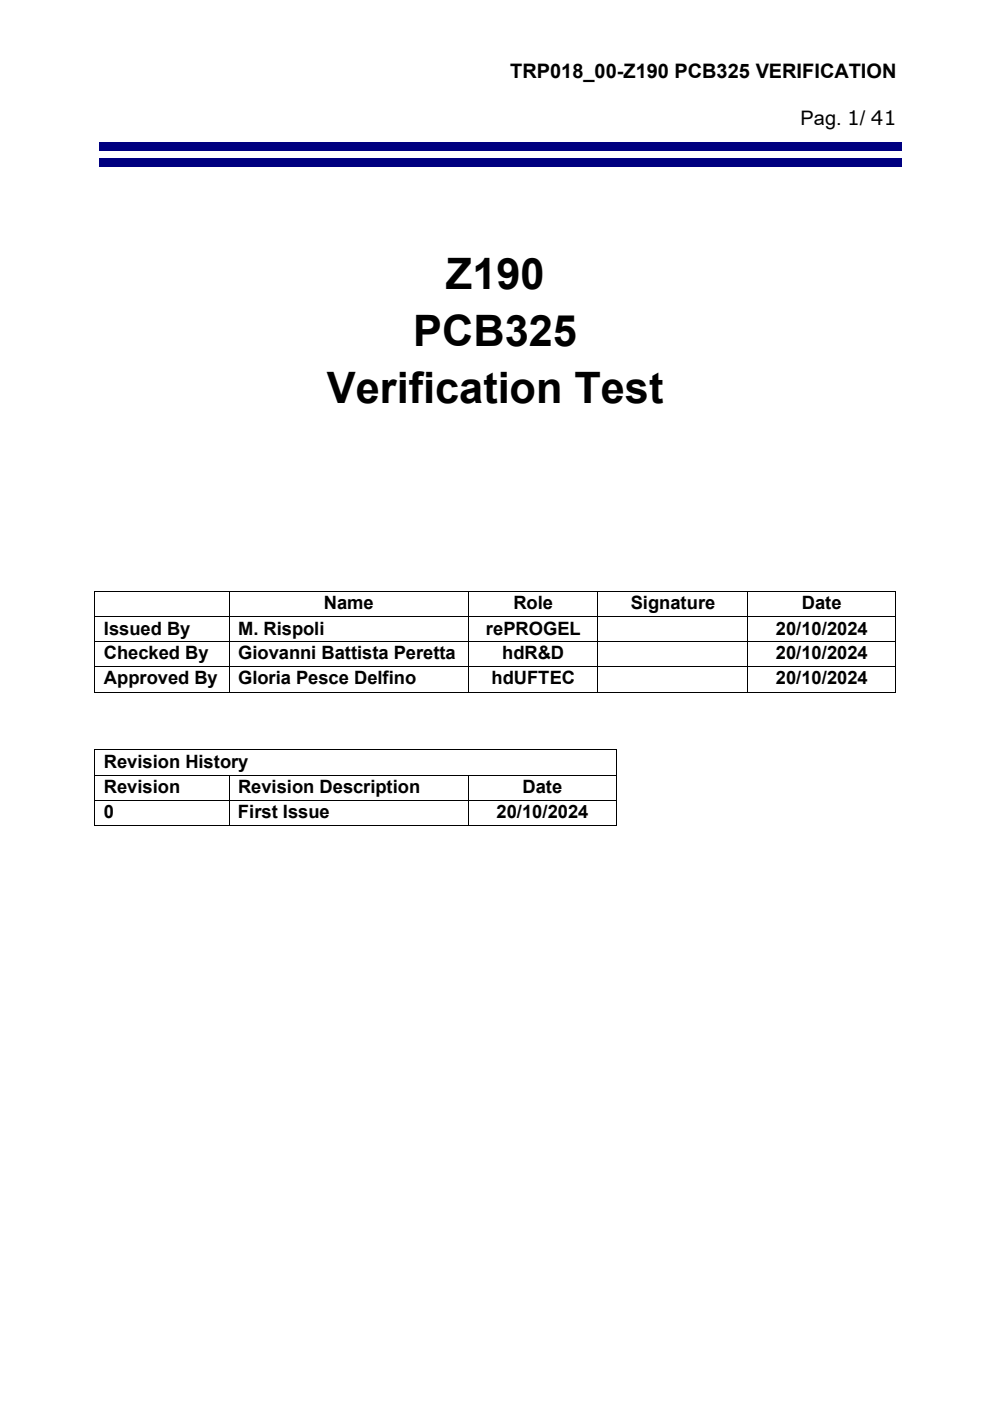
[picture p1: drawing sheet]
<svg xmlns="http://www.w3.org/2000/svg" width="210mm" height="297mm" viewBox="0 0 210 297" stroke-linecap="round" stroke-linejoin="round" font-family="sans-serif">
<defs><g id="words">
<g font-size="9.2">
<text x="94.5" y="61.3">Z190</text>
<text x="87.6" y="73.4">PCB325</text>
<text x="69.3" y="85.5">Verification Test</text>
</g>
<g font-size="4.2">
<text x="108.2" y="16.5">TRP018_00-Z190 PCB325 VERIFICATION</text>
<text x="169.7" y="26.5">Pag. 1/ 41</text>
</g>
<g font-size="3.9">
<text x="68.7" y="129.2">Name</text>
<text x="108.8" y="129.2">Role</text>
<text x="133.7" y="129.2">Signature</text>
<text x="170" y="129.2">Date</text>
<text x="22" y="134.5">Issued By</text>
<text x="50.5" y="134.5">M. Rispoli</text>
<text x="103" y="134.5">rePROGEL</text>
<text x="164.5" y="134.5">20/10/2024</text>
<text x="22" y="139.8">Checked By</text>
<text x="50.5" y="139.8">Giovanni Battista Peretta</text>
<text x="106.5" y="139.8">hdR&amp;D</text>
<text x="164.5" y="139.8">20/10/2024</text>
<text x="22" y="145.1">Approved By</text>
<text x="50.5" y="145.1">Gloria Pesce Delfino</text>
<text x="104.2" y="145.1">hdUFTEC</text>
<text x="164.5" y="145.1">20/10/2024</text>
<text x="22" y="162.8">Revision History</text>
<text x="22" y="168.1">Revision</text>
<text x="22" y="173.4">0</text>
<text x="50.5" y="173.4">First Issue</text>
<text x="50.5" y="168.1">Revision Description</text>
<text x="105.3" y="173.4">20/10/2024</text>
<text x="110.8" y="168.1">Date</text>
</g>
</g></defs>
<g fill="#000080">
<path d="M21 33.6h32.7v1.7h-32.7z"/>
<path d="M21 30.1h32.7v1.8h-32.7z"/>
<path d="M53.5 30.1h5.2v1.8h-5.2z"/>
<path d="M53.5 33.6h5.2v1.7h-5.2z"/>
<path d="M58.7 33.6h32.5v1.7h-32.5z"/>
<path d="M58.7 30.1h32.5v1.8h-32.5z"/>
<path d="M91 30.1h5.2v1.8h-5.2z"/>
<path d="M91 33.6h5.2v1.7h-5.2z"/>
<path d="M96.2 33.6h95v1.7h-95z"/>
<path d="M96.2 30.1h95v1.8h-95z"/>
</g>
<g fill="#000">
<path d="M20 125.4h.2v.2h-.2zM20 130.7h.2v.2h-.2zM20 136h.2v.2h-.2zM48.5 125.4h.1v.2h-.1zM48.5 130.7h.1v.2h-.1zM48.5 136h.1v.2h-.1zM99.3 125.4h.1v.2h-.1zM99.3 130.7h.1v.2h-.1zM99.3 136h.1v.2h-.1zM126.7 125.4h.2v.2h-.2zM126.7 130.7h.2v.2h-.2zM126.7 136h.2v.2h-.2z"/>
<path d="M158.5 125.4h.1v.2h-.1zM158.5 130.7h.1v.2h-.1zM158.5 136h.1v.2h-.1zM189.8 125.4h.2v.2h-.2zM189.8 130.7h.2v.2h-.2zM189.8 136h.2v.2h-.2zM20 141.3h.2v.2h-.2zM20 146.6h.2v.2h-.2zM20 158.9h.2v.2h-.2zM48.5 141.3h.1v.2h-.1zM48.5 146.6h.1v.2h-.1zM99.3 141.3h.1v.2h-.1z"/>
<path d="M99.3 146.6h.1v.2h-.1zM126.7 141.3h.2v.2h-.2zM126.7 146.6h.2v.2h-.2zM130.6 158.9h.2v.2h-.2zM158.5 141.3h.1v.2h-.1zM158.5 146.6h.1v.2h-.1zM189.8 141.3h.2v.2h-.2zM189.8 146.6h.2v.2h-.2zM20 164.3h.2v.1h-.2zM20 169.5h.2v.2h-.2zM20 174.9h.2v.1h-.2zM48.5 164.3h.1v.1h-.1z"/>
<path d="M48.5 169.5h.1v.2h-.1zM48.5 174.9h.1v.1h-.1zM99.3 164.3h.1v.1h-.1zM99.3 169.5h.1v.2h-.1zM99.3 174.9h.1v.1h-.1zM130.6 164.3h.2v.1h-.2zM130.6 169.5h.2v.2h-.2zM130.6 174.9h.2v.1h-.2z"/>
</g>
<g fill="none" stroke="#000" stroke-width=".21">
<path d="M20.1 125.6v5.1M20.1 130.9v5.1M20.1 136.2v5.1M20.2 125.5h28.3M20.2 130.8h28.3M20.2 136.1h28.3M48.6 125.6v5.1M48.6 130.9v5.1M48.6 136.2v5.1M48.6 125.5h50.7M48.6 130.8h50.7M48.6 136.1h50.7"/>
<path d="M99.4 125.6v5.1M99.4 130.9v5.1M99.4 136.2v5.1M99.4 125.5h27.3M99.4 130.8h27.3M99.4 136.1h27.3M126.8 125.6v5.1M126.8 130.9v5.1M126.8 136.2v5.1M126.9 125.5h31.6M126.9 130.8h31.6M126.9 136.1h31.6"/>
<path d="M158.5 125.6v5.1M158.5 130.9v5.1M158.5 136.2v5.1M158.6 125.5h31.2M158.6 130.8h31.2M158.6 136.1h31.2M189.9 125.6v5.1M189.9 130.9v5.1M189.9 136.2v5.1M20.1 141.5v5.1M20.1 159.1v5.2M20.2 141.4h28.3"/>
<path d="M20.2 146.7h28.3M20.2 159h110.4M48.6 141.5v5.1M48.6 141.4h50.7M48.6 146.7h50.7M99.4 141.5v5.1M99.4 141.4h27.3M99.4 146.7h27.3M126.8 141.5v5.1M126.9 141.4h31.6M126.9 146.7h31.6M130.7 159.1v5.2"/>
<path d="M158.5 141.5v5.1M158.6 141.4h31.2M158.6 146.7h31.2M189.9 141.5v5.1M20.1 164.4v5.1M20.1 169.7v5.2M20.2 164.3h28.3M20.2 169.6h28.3M20.2 175h28.3M48.6 164.4v5.1M48.6 169.7v5.2M48.6 164.3h50.7"/>
<path d="M48.6 169.6h50.7M48.6 175h50.7M99.4 164.4v5.1M99.4 169.7v5.2M99.4 164.3h31.2M99.4 169.6h31.2M99.4 175h31.2M130.7 164.4v5.1M130.7 169.7v5.2"/>
</g>
<use href="#words"/>
</svg>
